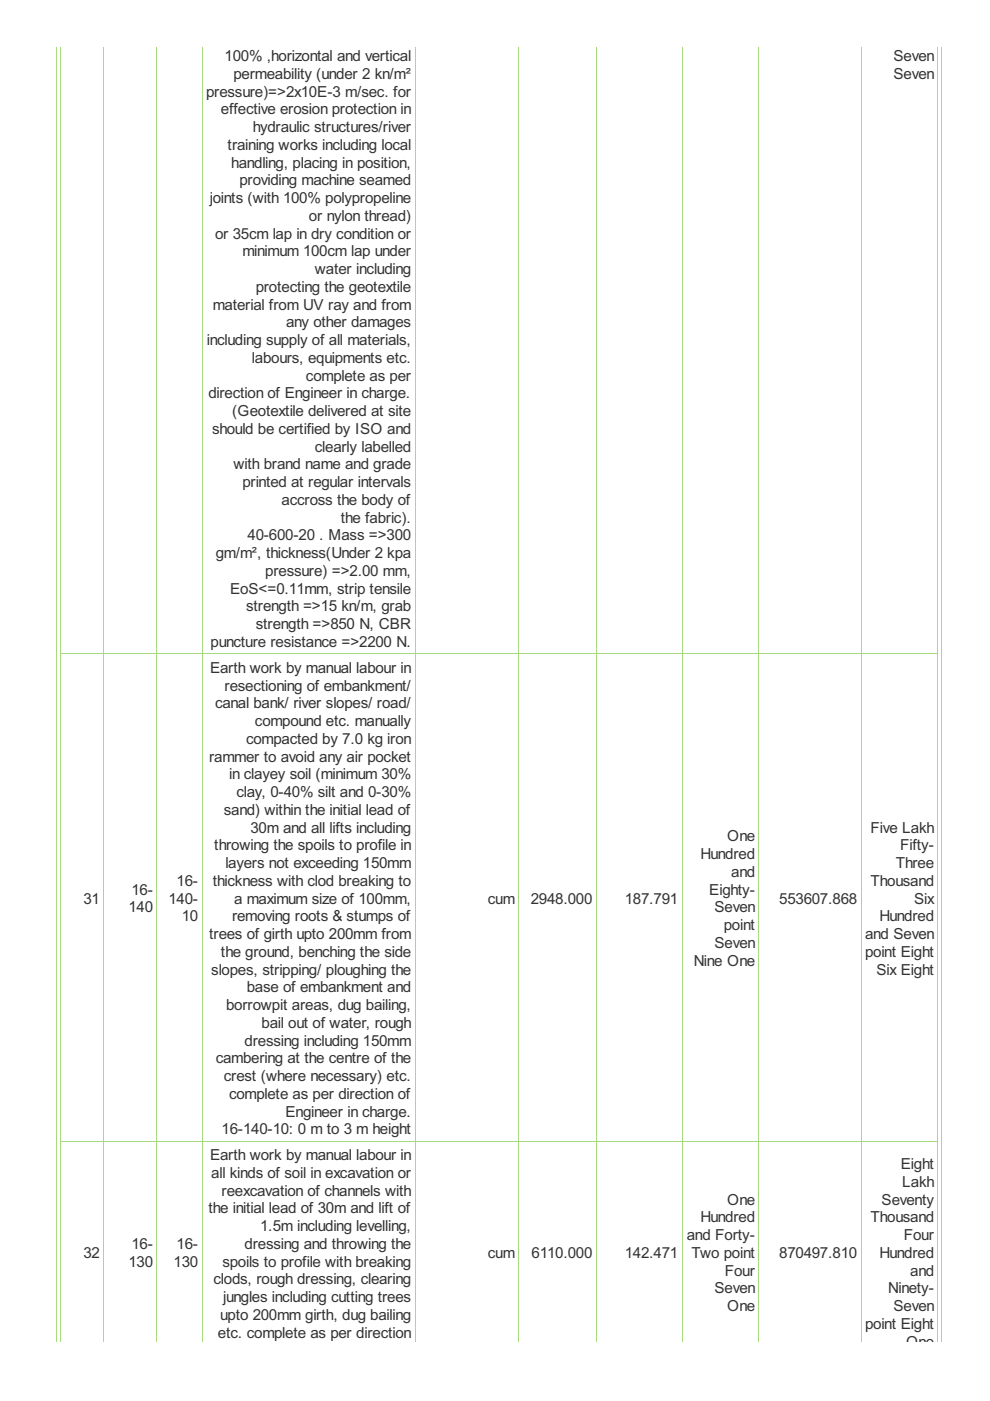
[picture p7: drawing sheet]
<svg xmlns="http://www.w3.org/2000/svg" width="210mm" height="297mm" viewBox="0 0 210 297" stroke-linecap="round" stroke-linejoin="round" font-family="sans-serif">
<defs><g id="words">
<g font-size="3.6" fill="#333">
<text x="47.6" y="13">100% ,horizontal and vertical</text>
<text x="49.5" y="16.7">permeability (under 2 kn/m²</text>
<text x="189.4" y="13">Seven</text>
<text x="189.4" y="16.7">Seven</text>
<text x="43.7" y="20.5">pressure)=&gt;2x10E-3 m/sec. for</text>
<text x="46.8" y="24.3">effective erosion protection in</text>
<text x="53.6" y="28">hydraulic structures/river</text>
<text x="48.3" y="31.8">training works including local</text>
<text x="49" y="35.6">handling, placing in position,</text>
<text x="50.8" y="39.3">providing machine seamed</text>
<text x="44.5" y="43.1">joints (with 100% polypropeline</text>
<text x="65.5" y="46.8">or nylon thread)</text>
<text x="45.6" y="50.6">or 35cm lap in dry condition or</text>
<text x="51.4" y="54.4">minimum 100cm lap under</text>
<text x="66.8" y="58.1">water including</text>
<text x="45.1" y="65.7">material from UV ray and from</text>
<text x="54.2" y="61.9">protecting the geotextile</text>
<text x="60.6" y="69.4">any other damages</text>
<text x="43.9" y="73.2">including supply of all materials,</text>
<text x="53.4" y="76.9">labours, equipments etc.</text>
<text x="64.9" y="80.7">complete as per</text>
<text x="44.2" y="84.5">direction of Engineer in charge.</text>
<text x="49.2" y="88.2">(Geotextile delivered at site</text>
<text x="45" y="92">should be certified by ISO and</text>
<text x="66.8" y="95.8">clearly labelled</text>
<text x="49.5" y="99.5">with brand name and grade</text>
<text x="51.4" y="103.3">printed at regular intervals</text>
<text x="59.7" y="107.1">accross the body of</text>
<text x="72.2" y="110.8">the fabric).</text>
<text x="45.7" y="118.3">gm/m², thickness(Under 2 kpa</text>
<text x="52.5" y="114.6">40-600-20 . Mass =&gt;300</text>
<text x="48.8" y="125.9">EoS&lt;=0.11mm, strip tensile</text>
<text x="56.2" y="122.1">pressure) =&gt;2.00 mm,</text>
<text x="52.2" y="129.6">strength =&gt;15 kn/m, grab</text>
<text x="44.6" y="137.2">puncture resistance =&gt;2200 N.</text>
<text x="54.2" y="133.4">strength =&gt;850 N, CBR</text>
<text x="44.5" y="142.7">Earth work by manual labour in</text>
<text x="47.6" y="146.4">resectioning of embankment/</text>
<text x="45.6" y="150.2">canal bank/ river slopes/ road/</text>
<text x="54.1" y="153.9">compound etc. manually</text>
<text x="44.3" y="161.5">rammer to avoid any air pocket</text>
<text x="52.2" y="157.7">compacted by 7.0 kg iron</text>
<text x="48.6" y="165.2">in clayey soil (minimum 30%</text>
<text x="47.5" y="172.8">sand) within the initial lead of</text>
<text x="50.1" y="169">clay, 0-40% silt and 0-30%</text>
<text x="53.1" y="176.5">30m and all lifts including</text>
<text x="154.2" y="178.4">One</text>
<text x="184.6" y="176.5">Five Lakh</text>
<text x="45.4" y="180.3">throwing the spoils to profile in</text>
<text x="47.8" y="184">layers not exceeding 150mm</text>
<text x="148.5" y="182.2">Hundred</text>
<text x="155" y="185.9">and</text>
<text x="189.9" y="184">Three</text>
<text x="190.8" y="180.3">Fifty-</text>
<text x="17.7" y="191.6">31</text>
<text x="27.9" y="189.7">16-</text>
<text x="35.7" y="191.6">140-</text>
<text x="37.4" y="187.8">16-</text>
<text x="45.1" y="187.8">thickness with clod breaking to</text>
<text x="49.7" y="191.6">a maximum size of 100mm,</text>
<text x="103.4" y="191.6">cum</text>
<text x="112.5" y="191.6">2948.000</text>
<text x="132.5" y="191.6">187.791</text>
<text x="150.4" y="189.7">Eighty-</text>
<text x="165.2" y="191.6">553607.868</text>
<text x="184.6" y="187.8">Thousand</text>
<text x="193.8" y="191.6">Six</text>
<text x="27.2" y="193.5">140</text>
<text x="38.5" y="195.3">10</text>
<text x="49.2" y="195.3">removing roots &amp; stumps of</text>
<text x="151.5" y="193.5">Seven</text>
<text x="153.5" y="197.2">point</text>
<text x="186.5" y="195.3">Hundred</text>
<text x="44.3" y="199.1">trees of girth upto 200mm from</text>
<text x="46.8" y="202.9">the ground, benching the side</text>
<text x="151.5" y="201">Seven</text>
<text x="183.4" y="199.1">and Seven</text>
<text x="183.4" y="202.9">point Eight</text>
<text x="44.8" y="206.6">slopes, stripping/ ploughing the</text>
<text x="147.1" y="204.7">Nine One</text>
<text x="185.8" y="206.6">Six Eight</text>
<text x="47.9" y="214.2">borrowpit areas, dug bailing,</text>
<text x="52.3" y="210.4">base of embankment and</text>
<text x="51.9" y="221.7">dressing including 150mm</text>
<text x="55.5" y="217.9">bail out of water, rough</text>
<text x="45.7" y="225.4">cambering at the centre of the</text>
<text x="47.5" y="229.2">crest (where necessary) etc.</text>
<text x="48.6" y="233">complete as per direction of</text>
<text x="60.5" y="236.7">Engineer in charge.</text>
<text x="44.5" y="246">Earth work by manual labour in</text>
<text x="47" y="240.5">16-140-10: 0 m to 3 m height</text>
<text x="44.8" y="249.8">all kinds of soil in excavation or</text>
<text x="191" y="247.9">Eight</text>
<text x="191.3" y="251.6">Lakh</text>
<text x="44.2" y="257.3">the initial lead of 30m and lift of</text>
<text x="47" y="253.5">reexcavation of channels with</text>
<text x="154.2" y="255.4">One</text>
<text x="186.9" y="255.4">Seventy</text>
<text x="55.2" y="261">1.5m including levelling,</text>
<text x="145.6" y="262.9">and Forty-</text>
<text x="148.5" y="259.2">Hundred</text>
<text x="184.6" y="259.2">Thousand</text>
<text x="191.6" y="262.9">Four</text>
<text x="17.7" y="266.7">32</text>
<text x="27.2" y="268.6">130</text>
<text x="27.9" y="264.8">16-</text>
<text x="36.8" y="268.6">130</text>
<text x="37.4" y="264.8">16-</text>
<text x="47.2" y="268.6">spoils to profile with breaking</text>
<text x="51.9" y="264.8">dressing and throwing the</text>
<text x="103.4" y="266.7">cum</text>
<text x="112.7" y="266.7">6110.000</text>
<text x="132.5" y="266.7">142.471</text>
<text x="146.6" y="266.7">Two point</text>
<text x="165.2" y="266.7">870497.810</text>
<text x="186.5" y="266.7">Hundred</text>
<text x="45.3" y="272.3">clods, rough dressing, clearing</text>
<text x="151.5" y="274.2">Seven</text>
<text x="153.7" y="270.4">Four</text>
<text x="188.3" y="274.2">Ninety-</text>
<text x="193" y="270.4">and</text>
<text x="46.7" y="279.9">upto 200mm girth, dug bailing</text>
<text x="47.3" y="276.1">jungles including cutting trees</text>
<text x="154.2" y="278">One</text>
<text x="183.4" y="281.7">point Eight</text>
<text x="189.4" y="278">Seven</text>
<text x="46.2" y="283.6">etc. complete as per direction</text>
<text x="192.1" y="285.5">One</text>
</g>
</g></defs>
<g fill="none" stroke="#a8da7f" stroke-width=".21">
<path d="M12 9.9v274.6M12.9 9.9v274.6M22 9.9v274.6M33.3 9.9v274.6M42.8 9.9v274.6M88 9.9v274.6M110 9.9v274.6M126.4 9.9v274.6M144.6 9.9v274.6M160.9 9.9v274.6M182.6 9.9v274.6M198.9 9.9v274.6"/>
<path d="M199.7 9.9v274.6M12.8 138.7h186.1M12.8 242h186.1"/>
</g>
<use href="#words"/>
</svg>
